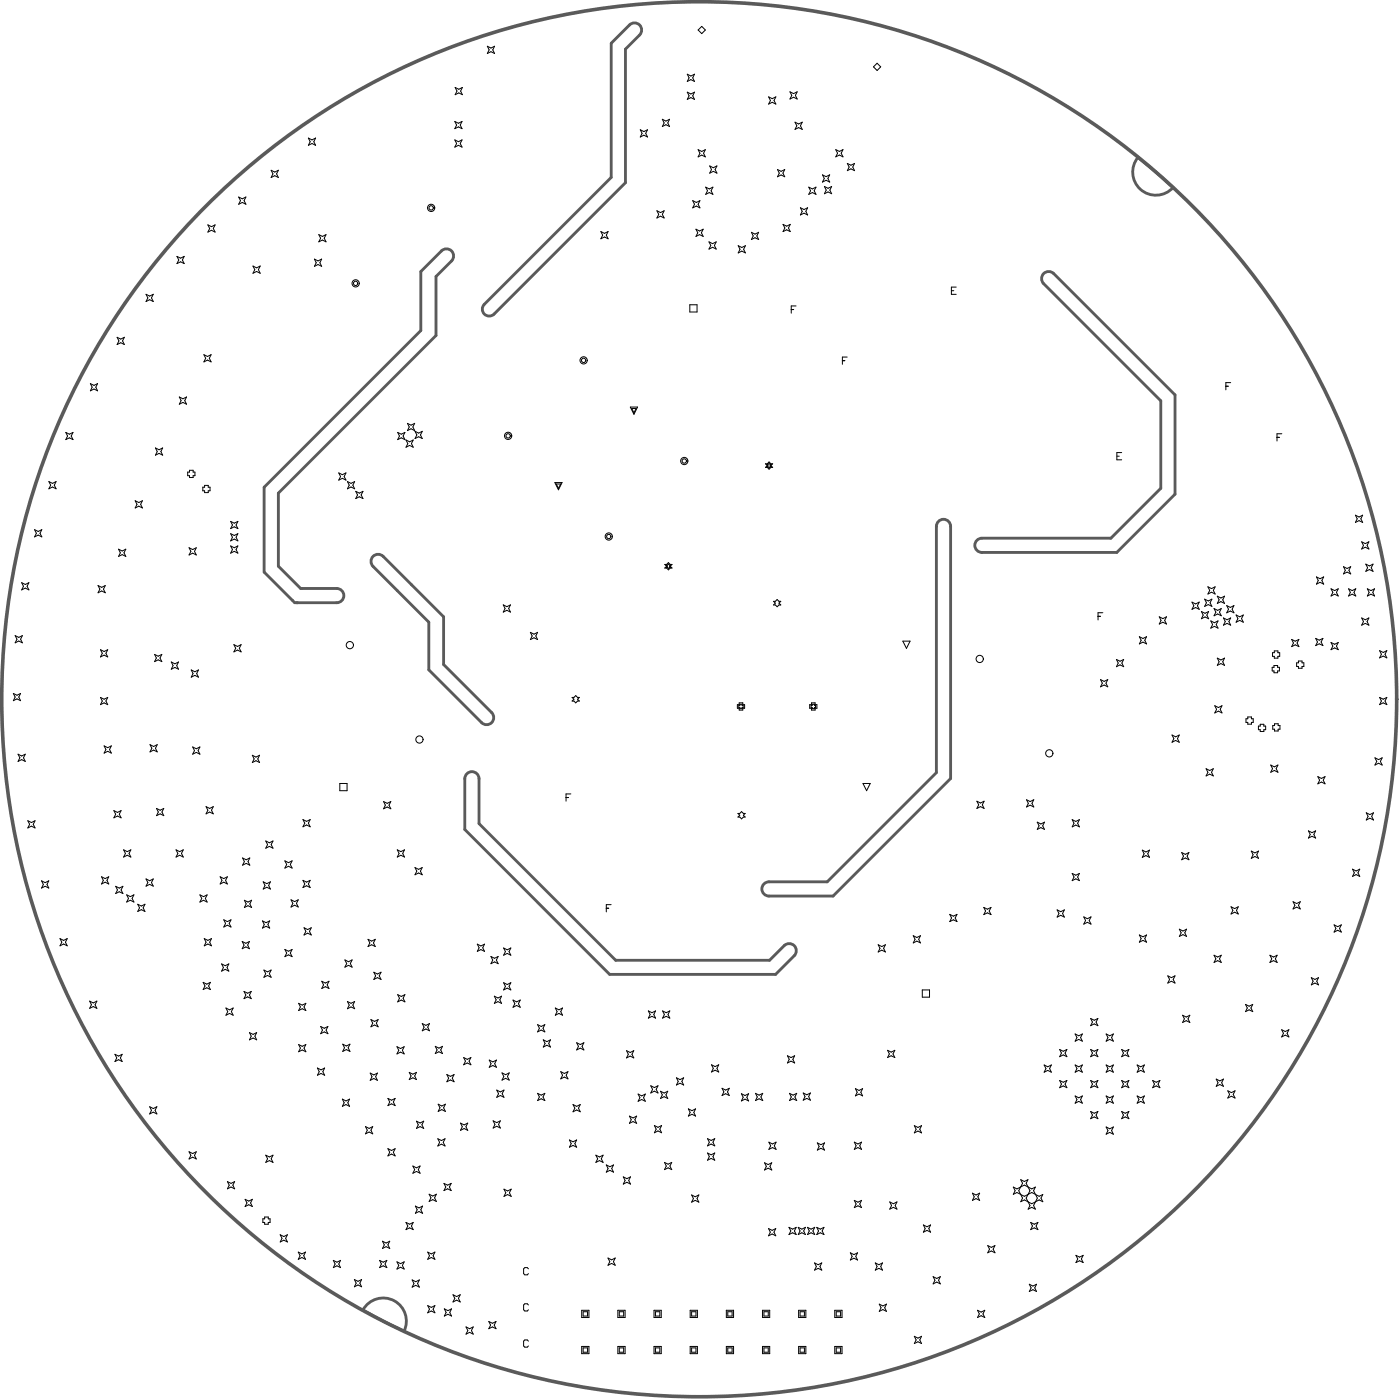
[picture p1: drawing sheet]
<svg xmlns="http://www.w3.org/2000/svg" width="164mm" height="164mm" viewBox="0 0 164 164" stroke-linecap="round" stroke-linejoin="round" font-family="sans-serif">
<path d="M71.5 5.1l2.1-2.2a.83 .83 0 0 1 1.2 0 .83 .83 0 0 1 0 1.2l-1.7 1.6v15.7l-15.3 15.3a.81 .81 0 0 1-1.2 0 .81 .81 0 0 1 0-1.1l14.9-14.9zM133.1 18.4l4.1 3.5a2.7 2.7 0 0 1-3.8 .3 2.7 2.7 0 0 1-.3-3.8zM49.2 31.8l2.4-2.5a.83 .83 0 0 1 1.2 0 .83 .83 0 0 1 0 1.2l-1.8 1.8v6.9l-18.5 18.5v8.5l2.7 2.6h4.2a.83 .83 0 0 1 .8 .8 .83 .83 0 0 1-.8 .9h-4.9l-3.6-3.6v-9.9l18.3-18.4zM122 32a.83 .83 0 0 1 1.2 0l14.2 14.2v11.6l-6.8 6.8h-15.8a.83 .83 0 0 1-.8-.8 .83 .83 0 0 1 .8-.9h15.1l5.8-5.8v-10.2l-13.7-13.7a.83 .83 0 0 1 0-1.2zM43.6 65.1a.83 .83 0 0 1 1.2 0l7.1 7v5.6l5.6 5.6a.83 .83 0 0 1 0 1.2 .83 .83 0 0 1-1.2 0l-6.2-6.2v-5.6l-6.5-6.5a.83 .83 0 0 1 0-1.1zM109.7 61a.83 .83 0 0 1 .9-.2 .83 .83 0 0 1 .5 .7v29.5l-13.7 13.8h-7.5a.83 .83 0 0 1-.8-.9 .83 .83 0 0 1 .8-.8h6.8l12.8-12.8v-28.8v-.3zM54.6 90.5a.83 .83 0 0 1 .9-.2 .83 .83 0 0 1 .5 .8v5.2l16 16h18l1.7-1.7a.83 .83 0 0 1 1.2 0 .83 .83 0 0 1 0 1.1l-2.2 2.2h-19.4l-17-16.9v-5.9l.1-.4zM42.8 152.7a2.7 2.7 0 0 1 3.5-.5 2.7 2.7 0 0 1 .9 3.4l-2.4-1.1-2.4-1.3z" fill="none" stroke="#5a5a5a" stroke-width=".33"/>
<circle cx="81.7" cy="81.8" r="81.6" fill="none" stroke="#5a5a5a" stroke-width=".42"/>
<g fill="none" stroke="#000" stroke-width=".12">
<path d="M31.7 19.9l.4 .2 .4-.2-.2 .4 .2 .5-.4-.3-.4 .3 .2-.5zM36.1 16.1l.4 .3 .4-.3-.2 .5 .2 .4-.4-.2-.4 .2 .2-.4zM53.2 16.4l.4 .2 .4-.2-.2 .4 .2 .4-.4-.2-.4 .2 .2-.4zM53.2 14.2l.4 .2 .4-.2-.2 .4 .2 .4-.4-.2-.4 .2 .2-.4zM53.2 10.2l.4 .2 .5-.2-.2 .4 .2 .5-.5-.2-.4 .2 .2-.5zM57 5.4l.4 .2 .4-.2-.2 .4 .2 .5-.4-.3-.4 .3 .2-.5zM74.9 15.2l.4 .2 .4-.2-.2 .4 .2 .4-.4-.2-.4 .2 .2-.4zM77.4 13.9l.5 .3 .4-.3-.2 .5 .2 .4-.4-.2-.5 .2 .3-.4zM80.4 8.7l.4 .2 .4-.2-.2 .4 .2 .4-.4-.2-.4 .2 .2-.4zM80.4 10.8l.4 .2 .4-.2-.2 .4 .2 .4-.4-.2-.4 .2 .2-.4zM81.6 17.5l.4 .2 .5-.2-.2 .4 .2 .4-.5-.2-.4 .2 .2-.4zM82 3.1l.5 .4-.5 .4-.4-.4z"/>
<path d="M83 19.4l.4 .2 .4-.2-.2 .4 .2 .4-.4-.2-.4 .2 .2-.4zM89.9 11.3l.4 .2 .4-.2-.2 .4 .2 .5-.4-.2-.4 .2 .2-.5zM90.9 19.8l.4 .2 .5-.2-.3 .4 .3 .5-.5-.2-.4 .2 .2-.5zM92.4 10.7l.4 .2 .4-.2-.2 .5 .2 .4-.4-.2-.4 .2 .2-.4zM93 14.3l.4 .2 .4-.2-.2 .4 .2 .4-.4-.2-.4 .2 .2-.4zM97.7 17.5l.4 .2 .5-.2-.2 .4 .2 .4-.5-.2-.4 .2 .2-.4zM99.1 19.1l.4 .2 .4-.2-.2 .4 .2 .5-.4-.3-.4 .3 .2-.5zM102.6 7.4l.4 .4-.4 .4-.5-.4zM13.7 39.4l.4 .2 .4-.2-.2 .5 .2 .4-.4-.2-.4 .2 .2-.4zM17.1 34.4l.4 .2 .4-.2-.2 .4 .2 .5-.4-.3-.4 .3 .2-.5zM20.7 30l.4 .2 .4-.2-.2 .4 .2 .4-.4-.2-.4 .2 .2-.4zM24.3 26.3l.4 .2 .4-.2-.2 .4 .2 .4-.4-.2-.4 .2 .2-.4z"/>
<path d="M27.9 23l.4 .2 .5-.2-.3 .5 .3 .4-.5-.2-.4 .2 .2-.4zM29.6 31.1l.4 .2 .4-.2-.2 .4 .2 .5-.4-.3-.4 .3 .2-.5zM36.8 30.3l.4 .2 .4-.2-.2 .4 .2 .4-.4-.2-.4 .2 .2-.4zM37.3 27.4l.4 .2 .4-.2-.2 .5 .2 .4-.4-.2-.4 .2 .2-.4zM70.3 27.1l.4 .2 .4-.2-.2 .4 .2 .4-.4-.2-.4 .2 .2-.4zM76.8 24.6l.4 .3 .5-.3-.3 .5 .3 .4-.5-.2-.4 .2 .2-.4zM80.7 35.6h.8v.9h-.8zM81 23.5l.4 .2 .4-.2-.2 .4 .2 .4-.4-.2-.4 .2 .2-.4zM81.4 26.8l.4 .2 .4-.2-.2 .4 .2 .4-.4-.2-.4 .2 .2-.4zM82.5 21.9l.4 .2 .5-.2-.3 .4 .3 .4-.5-.2-.4 .2 .2-.4zM82.9 28.3l.4 .2 .4-.2-.2 .4 .2 .4-.4-.2-.4 .2 .2-.4zM86.3 28.7l.4 .2 .5-.2-.3 .4 .3 .5-.5-.2-.4 .2 .2-.5z"/>
<path d="M87.9 27.2l.4 .2 .4-.2-.2 .4 .2 .4-.4-.2-.4 .2 .2-.4zM91.6 26.2l.4 .2 .4-.2-.2 .5 .2 .4-.4-.2-.4 .2 .2-.4zM92.5 36.2h.3M93.1 35.8h-.6v.8M93.6 24.3l.4 .2 .4-.2-.2 .4 .2 .4-.4-.2-.4 .2 .2-.4zM94.6 21.9l.4 .2 .4-.2-.2 .4 .2 .4-.4-.2-.4 .2 .2-.4zM96.2 20.4l.4 .3 .4-.3-.2 .5 .2 .4-.4-.2-.4 .2 .2-.4zM96.4 21.8l.4 .2 .4-.2-.2 .4 .2 .5-.4-.3-.4 .3 .2-.5zM111.2 34h.3M111.8 33.6h-.6v.8h.6M5.7 56.3l.4 .2 .5-.2-.3 .4 .3 .5-.5-.3-.4 .3 .2-.5zM7.7 50.6l.4 .2 .4-.2-.2 .4 .2 .4-.4-.2-.4 .2 .2-.4z"/>
<path d="M10.6 44.8l.4 .3 .4-.3-.2 .5 .2 .4-.4-.2-.4 .2 .2-.4zM15.8 58.5l.4 .3 .5-.3-.3 .5 .3 .4-.5-.2-.4 .2 .2-.4zM18.2 52.4l.4 .2 .4-.2-.2 .4 .2 .4-.4-.2-.4 .2 .2-.4zM21 46.4l.4 .2 .4-.2-.2 .4 .2 .5-.4-.2-.4 .2 .2-.5zM21.9 55.2h.3v-.2h.4v.2h.2v.4h-.2v.2h-.4v-.2h-.3zM23.7 57h.2v-.2h.4v.2h.3v.4h-.3v.2h-.4v-.2h-.2zM23.8 41.5l.5 .2 .4-.2-.2 .4 .2 .4-.4-.2-.5 .2 .3-.4zM39.6 55.3l.4 .2 .5-.2-.3 .4 .3 .4-.5-.2-.4 .2 .2-.4zM40.6 56.3l.4 .2 .5-.2-.2 .4 .2 .5-.5-.3-.4 .3 .2-.5zM41.6 57.4l.4 .3 .4-.3-.2 .5 .2 .4-.4-.2-.4 .2 .2-.4zM46.5 50.6l.4 .2 .4-.2-.2 .4 .2 .4-.4-.2-.4 .2 .2-.4zM47.5 51.4l.4 .3 .4-.3-.2 .5 .2 .4-.4-.2-.4 .2 .2-.4z"/>
<path d="M47.6 49.5l.5 .2 .4-.2-.2 .4 .2 .4-.4-.2-.5 .2 .2-.4zM48.5 50.4l.4 .2 .5-.2-.2 .5 .2 .4-.5-.2-.4 .2 .2-.4zM64.9 56.4h.8l-.4 .9zM65 56.6h.5l-.2 .5zM73.7 47.6h.8l-.4 .8zM73.9 47.8h.5l-.3 .5zM89.5 54.2h.2l.2-.2 .2 .2h.2l-.2 .2 .2 .2h-.2l-.2 .3-.2-.3h-.2l.2-.2zM89.7 54.3l.2-.1 .3 .1-.2 .1 .2 .2-.3 .1-.2-.1 .1-.2zM98.5 42.2h.3M99.1 41.7h-.6v.9M130.6 53.3h.3M131.1 52.9h-.5v.9h.5"/>
<path d="M143.3 45.2h.3M143.9 44.7h-.6v.9M149.3 51.1h.3M149.9 50.7h-.6v.9M1.8 74.3l.4 .2 .4-.2-.2 .4 .2 .5-.4-.3-.4 .3 .2-.5zM2.5 68.1l.5 .2 .4-.2-.2 .4 .2 .5-.4-.2-.5 .2 .2-.5zM4 61.9l.5 .2 .4-.2-.2 .5 .2 .4-.4-.2-.5 .2 .3-.4zM11.5 68.5l.4 .2 .4-.2-.2 .4 .2 .4-.4-.2-.4 .2 .2-.4zM11.7 76l.5 .2 .4-.2-.2 .4 .2 .4-.4-.2-.5 .2 .3-.4zM13.9 64.2l.4 .2 .4-.2-.2 .4 .2 .5-.4-.3-.4 .3 .2-.5zM18.1 76.5l.4 .2 .4-.2-.2 .4 .2 .5-.4-.3-.4 .3 .2-.5zM20 77.4l.4 .2 .5-.2-.2 .4 .2 .4-.5-.2-.4 .2 .2-.4z"/>
<path d="M22.1 64l.4 .3 .5-.3-.3 .5 .3 .4-.5-.2-.4 .2 .2-.4zM22.4 78.3l.4 .2 .4-.2-.2 .5 .2 .4-.4-.2-.4 .2 .2-.4zM27 63.8l.4 .2 .4-.2-.2 .5 .2 .4-.4-.2-.4 .2 .2-.4zM27 62.4l.4 .2 .4-.2-.2 .4 .2 .4-.4-.2-.4 .2 .2-.4zM27 61l.4 .2 .4-.2-.2 .4 .2 .4-.4-.2-.4 .2 .2-.4zM27.3 75.4l.5 .2 .4-.2-.2 .4 .2 .4-.4-.2-.5 .2 .3-.4zM58.8 70.7l.5 .2 .4-.2-.2 .4 .2 .5-.4-.2-.5 .2 .3-.5zM62 73.9l.4 .2 .5-.2-.3 .5 .3 .4-.5-.2-.4 .2 .2-.4zM77.7 66h.2l.3-.2 .2 .2h.2l-.2 .2 .2 .2h-.2l-.2 .2-.3-.2h-.2l.2-.2zM77.9 66.1l.3-.1 .2 .1-.1 .1 .1 .1-.2 .2-.3-.2 .1-.1zM90.4 70.3h.3l.2-.2 .2 .2h.2l-.2 .2 .2 .2h-.2l-.2 .2-.2-.2h-.3l.3-.2zM105.6 75h.8l-.4 .8z"/>
<path d="M128.4 72.1h.3M128.7 79.5l.4 .2 .4-.2-.2 .4 .2 .4-.4-.2-.4 .2 .2-.4zM128.9 71.6h-.5v.9M130.5 77.1l.5 .2 .4-.2-.2 .4 .2 .5-.4-.3-.5 .3 .2-.5zM133.2 74.4l.4 .3 .5-.3-.3 .5 .3 .4-.5-.2-.4 .2 .2-.4zM135.5 72.1l.5 .2 .4-.2-.2 .4 .2 .5-.4-.2-.5 .2 .3-.5zM139.4 70.4l.4 .2 .4-.2-.2 .4 .2 .4-.4-.2-.4 .2 .2-.4zM140.5 71.5l.4 .2 .4-.2-.2 .4 .2 .4-.4-.2-.4 .2 .2-.4zM140.8 70.1l.5 .2 .4-.2-.2 .4 .2 .4-.4-.2-.5 .2 .3-.4zM141.2 68.6l.5 .2 .4-.2-.2 .4 .2 .5-.4-.3-.5 .3 .2-.5zM141.6 72.6l.4 .2 .4-.2-.2 .4 .2 .4-.4-.2-.4 .2 .2-.4zM141.9 71.2l.5 .2 .4-.2-.2 .4 .2 .4-.4-.2-.5 .2 .3-.4z"/>
<path d="M142.3 77l.5 .2 .4-.2-.2 .4 .2 .4-.4-.2-.5 .2 .2-.4zM142.3 69.7l.5 .2 .4-.2-.2 .4 .2 .5-.4-.3-.5 .3 .2-.5zM143 72.3l.5 .2 .4-.2-.2 .4 .2 .4-.4-.2-.5 .2 .3-.4zM143.4 70.8l.5 .2 .4-.2-.2 .4 .2 .5-.4-.3-.5 .3 .2-.5zM144.5 71.9l.4 .2 .5-.2-.2 .4 .2 .5-.5-.3-.4 .3 .2-.5zM149 77.8h.4v.2h.2v.4h-.2v.3h-.4v-.3h-.3v-.4h.3zM149 76.1h.4v.2h.2v.4h-.2v.3h-.4v-.3h-.2v-.4h.2zM151 74.8l.4 .2 .5-.2-.2 .4 .2 .4-.5-.2-.4 .2 .2-.4zM151.6 77.5h.2v-.2h.4v.2h.2v.4h-.2v.2h-.4v-.2h-.2zM153.8 74.6l.5 .3 .4-.3-.2 .5 .2 .4-.4-.2-.5 .2 .2-.4zM153.9 67.5l.4 .2 .5-.2-.2 .4 .2 .4-.5-.2-.4 .2 .2-.4zM155.6 75.1l.4 .2 .5-.2-.2 .4 .2 .5-.5-.2-.4 .2 .2-.5z"/>
<path d="M155.6 68.8l.4 .3 .5-.3-.2 .5 .2 .4-.5-.2-.4 .2 .2-.4zM157.1 66.3l.4 .2 .4-.2-.2 .4 .2 .4-.4-.2-.4 .2 .2-.4zM157.7 68.8l.4 .3 .4-.3-.2 .5 .2 .4-.4-.2-.4 .2 .2-.4zM158.5 60.2l.4 .2 .4-.2-.2 .5 .2 .4-.4-.2-.4 .2 .2-.4zM159.2 72.3l.4 .2 .5-.2-.3 .4 .3 .4-.5-.2-.4 .2 .2-.4zM159.2 63.3l.4 .3 .5-.3-.3 .5 .3 .4-.5-.2-.4 .2 .2-.4zM159.7 66l.4 .2 .4-.2-.2 .4 .2 .4-.4-.2-.4 .2 .2-.4zM159.9 68.8l.4 .3 .4-.3-.2 .5 .2 .4-.4-.2-.4 .2 .2-.4zM161.3 76.1l.4 .2 .4-.2-.2 .4 .2 .4-.4-.2-.4 .2 .2-.4zM1.6 81.1l.4 .2 .4-.2-.2 .4 .2 .4-.4-.2-.4 .2 .2-.4zM2.1 88.2l.4 .2 .5-.2-.3 .4 .3 .4-.5-.2-.4 .2 .2-.4zM3.3 96l.4 .2 .4-.2-.2 .4 .2 .4-.4-.2-.4 .2 .2-.4z"/>
<path d="M11.7 81.5l.5 .3 .4-.3-.2 .5 .2 .4-.4-.2-.5 .2 .3-.4zM12.2 87.2l.4 .2 .4-.2-.2 .4 .2 .5-.4-.3-.4 .3 .2-.5zM13.3 94.8l.4 .2 .5-.2-.3 .4 .3 .4-.5-.2-.4 .2 .2-.4zM14.5 99.4l.4 .2 .4-.2-.2 .4 .2 .4-.4-.2-.4 .2 .2-.4zM17.5 87.1l.5 .2 .4-.2-.2 .4 .2 .4-.4-.2-.5 .2 .3-.4zM18.3 94.5l.4 .2 .4-.2-.2 .4 .2 .5-.4-.2-.4 .2 .2-.5zM20.6 99.4l.4 .2 .4-.2-.2 .4 .2 .4-.4-.2-.4 .2 .2-.4zM22.5 87.3l.5 .2 .4-.2-.2 .5 .2 .4-.4-.2-.5 .2 .2-.4zM24.1 94.3l.4 .2 .4-.2-.2 .4 .2 .5-.4-.3-.4 .3 .2-.5zM29.5 88.3l.4 .2 .4-.2-.2 .4 .2 .5-.4-.3-.4 .3 .2-.5zM31.1 98.3l.4 .2 .4-.2-.2 .4 .2 .5-.4-.2-.4 .2 .2-.5zM35.4 95.8l.4 .2 .5-.2-.2 .4 .2 .5-.5-.2-.4 .2 .2-.5z"/>
<path d="M39.7 91.6h.9v.9h-.9zM44.8 93.7l.5 .2 .4-.2-.2 .4 .2 .5-.4-.2-.5 .2 .3-.5zM46.4 99.4l.5 .2 .4-.2-.2 .4 .2 .4-.4-.2-.5 .2 .3-.4zM66.2 93.2h.3M66.7 92.8h-.5v.9M66.9 81.5h.2l.2-.2 .2 .2h.2l-.2 .3 .2 .2h-.2l-.2 .2-.2-.2h-.2l.2-.2zM86.3 95.1h.2l.2-.2 .2 .2h.2l-.2 .2 .2 .2h-.2l-.2 .2-.2-.2h-.2l.2-.2zM86.4 82.2h.4v.2h.3v.4h-.3v.2h-.4v-.2h-.2v-.4h.2zM86.5 82.3h.3v.2h.1v.2h-.1v.2h-.3v-.2h-.1v-.2h.1zM94.8 82.5h.2v-.2h.2v.2h.1v.2h-.1v.2h-.2v-.2h-.2zM94.9 82.2h.4v.2h.2v.4h-.2v.2h-.4v-.2h-.2v-.4h.2zM100.9 91.6h.8l-.4 .9z"/>
<path d="M114.2 93.7l.4 .2 .5-.2-.2 .4 .2 .4-.5-.2-.4 .2 .2-.4zM120 93.5l.4 .2 .5-.2-.2 .4 .2 .5-.5-.3-.4 .3 .2-.5zM121.3 96.1l.4 .2 .4-.2-.2 .5 .2 .4-.4-.2-.4 .2 .2-.4zM125.4 95.8l.4 .2 .4-.2-.2 .5 .2 .4-.4-.2-.4 .2 .2-.4zM133.6 99.4l.4 .2 .4-.2-.2 .4 .2 .4-.4-.2-.4 .2 .2-.4zM137 85.9l.5 .3 .4-.3-.2 .5 .2 .4-.4-.2-.5 .2 .2-.4zM138.2 99.7l.4 .2 .4-.2-.2 .4 .2 .4-.4-.2-.4 .2 .2-.4zM141 89.9l.4 .2 .5-.2-.2 .4 .2 .4-.5-.2-.4 .2 .2-.4zM142 82.5l.5 .2 .4-.2-.2 .4 .2 .5-.4-.3-.5 .3 .2-.5zM145.9 83.8h.4v.2h.2v.5h-.2v.2h-.4v-.2h-.2v-.5h.2zM146.3 99.5l.4 .2 .4-.2-.2 .4 .2 .5-.4-.3-.4 .3 .2-.5zM147.3 84.7h.5v.2h.2v.4h-.2v.2h-.5v-.2h-.2v-.4h.2z"/>
<path d="M148.6 89.4l.4 .3 .4-.3-.2 .5 .2 .4-.4-.2-.4 .2 .2-.4zM148.8 84.8h.2v-.2h.4v.2h.3v.5h-.3v.2h-.4v-.2h-.2zM153 97.1l.4 .3 .4-.3-.2 .5 .2 .4-.4-.2-.4 .2 .2-.4zM154.1 90.8l.4 .2 .4-.2-.2 .4 .2 .4-.4-.2-.4 .2 .2-.4zM159.7 95l.5 .2 .4-.2-.2 .5 .2 .4-.4-.2-.5 .2 .3-.4zM160.8 88.6l.4 .2 .4-.2-.2 .4 .2 .4-.4-.2-.4 .2 .2-.4zM161.3 81.5l.4 .3 .4-.3-.2 .5 .2 .4-.4-.2-.4 .2 .2-.4zM4.9 103l.4 .2 .4-.2-.2 .4 .2 .4-.4-.2-.4 .2 .2-.4zM7 109.7l.4 .3 .5-.3-.3 .5 .3 .4-.5-.2-.4 .2 .2-.4zM10.5 117.1l.4 .2 .4-.2-.2 .4 .2 .4-.4-.2-.4 .2 .2-.4zM11.9 102.5l.4 .2 .4-.2-.2 .4 .2 .5-.4-.3-.4 .3 .2-.5zM13.5 103.6l.4 .2 .5-.2-.2 .5 .2 .4-.5-.2-.4 .2 .2-.4z"/>
<path d="M14.8 104.6l.4 .2 .5-.2-.3 .4 .3 .5-.5-.2-.4 .2 .2-.5zM16.1 105.7l.4 .2 .4-.2-.2 .4 .2 .5-.4-.2-.4 .2 .2-.5zM17.1 102.8l.4 .2 .4-.2-.2 .4 .2 .4-.4-.2-.4 .2 .2-.4zM23.4 104.6l.4 .2 .4-.2-.2 .4 .2 .5-.4-.2-.4 .2 .2-.5zM23.8 114.9l.4 .2 .4-.2-.2 .4 .2 .4-.4-.2-.4 .2 .2-.4zM23.9 109.7l.4 .3 .4-.3-.2 .5 .2 .4-.4-.2-.4 .2 .2-.4zM25.7 102.5l.5 .2 .4-.2-.2 .4 .2 .5-.4-.3-.5 .3 .3-.5zM25.9 112.7l.4 .2 .5-.2-.3 .4 .3 .4-.5-.2-.4 .2 .2-.4zM26.2 107.5l.4 .3 .4-.3-.2 .5 .2 .4-.4-.2-.4 .2 .2-.4zM26.4 117.9l.4 .2 .5-.2-.2 .4 .2 .4-.5-.2-.4 .2 .2-.4zM28.3 110.1l.4 .2 .5-.2-.2 .4 .2 .4-.5-.2-.4 .2 .2-.4zM28.4 100.3l.4 .2 .4-.2-.2 .4 .2 .5-.4-.3-.4 .3 .2-.5z"/>
<path d="M28.5 115.9l.5 .2 .4-.2-.2 .4 .2 .5-.4-.2-.5 .2 .2-.5zM28.6 105.3l.4 .2 .4-.2-.2 .4 .2 .4-.4-.2-.4 .2 .2-.4zM30.7 107.7l.4 .2 .4-.2-.2 .4 .2 .4-.4-.2-.4 .2 .2-.4zM30.8 103.1l.4 .2 .4-.2-.2 .4 .2 .4-.4-.2-.4 .2 .2-.4zM30.9 113.4l.4 .2 .4-.2-.2 .4 .2 .5-.4-.2-.4 .2 .2-.5zM33.3 111l.4 .2 .5-.2-.3 .4 .3 .5-.5-.3-.4 .3 .2-.5zM33.3 100.7l.4 .2 .5-.2-.3 .4 .3 .4-.5-.2-.4 .2 .2-.4zM34 105.2l.4 .2 .5-.2-.2 .4 .2 .5-.5-.3-.4 .3 .2-.5zM34.9 117.3l.4 .2 .5-.2-.3 .4 .3 .5-.5-.3-.4 .3 .2-.5zM35.4 102.9l.4 .2 .5-.2-.2 .5 .2 .4-.5-.2-.4 .2 .2-.4zM35.5 108.5l.5 .2 .4-.2-.2 .4 .2 .4-.4-.2-.5 .2 .3-.4zM37.6 114.7l.4 .2 .5-.2-.2 .5 .2 .4-.5-.2-.4 .2 .2-.4z"/>
<path d="M40.3 112.2l.4 .2 .5-.2-.2 .5 .2 .4-.5-.2-.4 .2 .2-.4zM40.6 117.1l.4 .2 .5-.2-.2 .4 .2 .4-.5-.2-.4 .2 .2-.4zM43 109.8l.5 .2 .4-.2-.2 .4 .2 .5-.4-.2-.5 .2 .2-.5zM43.4 119.2l.4 .2 .4-.2-.2 .4 .2 .5-.4-.3-.4 .3 .2-.5zM43.7 113.7l.4 .2 .5-.2-.3 .4 .3 .4-.5-.2-.4 .2 .2-.4zM46.5 116.3l.4 .2 .4-.2-.2 .4 .2 .4-.4-.2-.4 .2 .2-.4zM48.5 101.4l.4 .2 .5-.2-.2 .5 .2 .4-.5-.2-.4 .2 .2-.4zM49.4 119.7l.4 .2 .4-.2-.2 .4 .2 .4-.4-.2-.4 .2 .2-.4zM55.8 110.4l.4 .2 .5-.2-.3 .4 .3 .4-.5-.2-.4 .2 .2-.4zM57.4 111.8l.4 .2 .4-.2-.2 .5 .2 .4-.4-.2-.4 .2 .2-.4zM57.8 116.5l.4 .2 .4-.2-.2 .4 .2 .4-.4-.2-.4 .2 .2-.4zM58.9 110.8l.4 .3 .4-.3-.2 .5 .2 .4-.4-.2-.4 .2 .2-.4z"/>
<path d="M58.9 114.9l.4 .2 .4-.2-.2 .4 .2 .4-.4-.2-.4 .2 .2-.4zM60 116.9l.4 .2 .4-.2-.2 .5 .2 .4-.4-.2-.4 .2 .2-.4zM62.9 119.8l.4 .2 .4-.2-.2 .4 .2 .4-.4-.2-.4 .2 .2-.4zM64.9 117.9l.5 .2 .4-.2-.2 .4 .2 .4-.4-.2-.5 .2 .2-.4zM70.9 106.2h.3M71.5 105.8h-.6v.8M75.8 118.2l.4 .2 .5-.2-.3 .4 .3 .4-.5-.2-.4 .2 .2-.4zM77.5 118.2l.4 .2 .4-.2-.2 .4 .2 .4-.4-.2-.4 .2 .2-.4zM102.7 110.5l.4 .2 .4-.2-.2 .4 .2 .4-.4-.2-.4 .2 .2-.4zM106.8 109.4l.4 .2 .4-.2-.2 .4 .2 .4-.4-.2-.4 .2 .2-.4zM107.8 115.7h.9v.9h-.9zM111 106.9l.5 .2 .4-.2-.2 .4 .2 .5-.4-.3-.5 .3 .3-.5z"/>
<path d="M115 106.1l.4 .2 .5-.2-.2 .4 .2 .4-.5-.2-.4 .2 .2-.4zM123.6 106.4l.4 .2 .4-.2-.2 .4 .2 .4-.4-.2-.4 .2 .2-.4zM125.4 102.1l.4 .2 .4-.2-.2 .4 .2 .5-.4-.2-.4 .2 .2-.5zM126.7 107.2l.4 .2 .5-.2-.3 .4 .3 .5-.5-.3-.4 .3 .2-.5zM127.5 119.1l.4 .2 .5-.2-.2 .4 .2 .4-.5-.2-.4 .2 .2-.4zM133.2 109.3l.4 .2 .5-.2-.3 .4 .3 .5-.5-.2-.4 .2 .2-.5zM136.5 114.1l.5 .2 .4-.2-.2 .4 .2 .4-.4-.2-.5 .2 .2-.4zM137.9 108.6l.4 .3 .4-.3-.2 .5 .2 .4-.4-.2-.4 .2 .2-.4zM138.3 118.7l.4 .2 .4-.2-.2 .4 .2 .4-.4-.2-.4 .2 .2-.4zM141.9 111.7l.5 .2 .4-.2-.2 .4 .2 .4-.4-.2-.5 .2 .3-.4zM143.9 106l.5 .2 .4-.2-.2 .4 .2 .5-.4-.2-.5 .2 .2-.5zM145.6 117.4l.4 .2 .5-.2-.2 .5 .2 .4-.5-.2-.4 .2 .2-.4z"/>
<path d="M148.5 111.7l.4 .2 .4-.2-.2 .4 .2 .4-.4-.2-.4 .2 .2-.4zM151.2 105.4l.4 .2 .4-.2-.2 .5 .2 .4-.4-.2-.4 .2 .2-.4zM153.3 114.3l.4 .2 .5-.2-.2 .4 .2 .5-.5-.3-.4 .3 .2-.5zM156 108.1l.4 .2 .4-.2-.2 .5 .2 .4-.4-.2-.4 .2 .2-.4zM158.1 101.6l.5 .2 .4-.2-.2 .4 .2 .5-.4-.2-.5 .2 .2-.5zM13.4 123.3l.5 .2 .4-.2-.2 .4 .2 .4-.4-.2-.5 .2 .3-.4zM17.5 129.4l.4 .2 .4-.2-.2 .4 .2 .4-.4-.2-.4 .2 .2-.4zM22.1 134.7l.4 .2 .5-.2-.3 .4 .3 .4-.5-.2-.4 .2 .2-.4zM26.6 138.2l.4 .2 .4-.2-.2 .4 .2 .4-.4-.2-.4 .2 .2-.4zM29.2 120.7l.4 .2 .4-.2-.2 .5 .2 .4-.4-.2-.4 .2 .2-.4zM31.1 135.1l.4 .2 .4-.2-.2 .4 .2 .4-.4-.2-.4 .2 .2-.4zM34.9 122.1l.4 .2 .5-.2-.3 .5 .3 .4-.5-.2-.4 .2 .2-.4z"/>
<path d="M37.1 124.9l.4 .2 .5-.2-.3 .4 .3 .4-.5-.2-.4 .2 .2-.4zM37.5 120l.4 .2 .4-.2-.2 .4 .2 .5-.4-.2-.4 .2 .2-.5zM40 128.5l.5 .2 .4-.2-.2 .4 .2 .5-.4-.3-.5 .3 .2-.5zM40.1 122.1l.4 .2 .4-.2-.2 .4 .2 .4-.4-.2-.4 .2 .2-.4zM42.7 131.7l.5 .2 .4-.2-.2 .4 .2 .5-.4-.2-.5 .2 .2-.5zM43.3 125.5l.4 .2 .4-.2-.2 .4 .2 .4-.4-.2-.4 .2 .2-.4zM45.4 134.3l.4 .2 .4-.2-.2 .4 .2 .4-.4-.2-.4 .2 .2-.4zM45.4 128.4l.4 .2 .4-.2-.2 .4 .2 .5-.4-.2-.4 .2 .2-.5zM46.4 122.4l.4 .2 .5-.2-.3 .4 .3 .4-.5-.2-.4 .2 .2-.4zM47.8 125.4l.5 .2 .4-.2-.2 .4 .2 .4-.4-.2-.5 .2 .3-.4zM48.3 136.3l.4 .2 .4-.2-.2 .5 .2 .4-.4-.2-.4 .2 .2-.4zM48.7 131.1l.4 .2 .4-.2-.2 .4 .2 .4-.4-.2-.4 .2 .2-.4z"/>
<path d="M50.2 139.6l.4 .2 .4-.2-.2 .5 .2 .4-.4-.2-.4 .2 .2-.4zM50.9 122.3l.4 .3 .4-.3-.2 .5 .2 .4-.4-.2-.4 .2 .2-.4zM51.2 133.1l.4 .3 .4-.3-.2 .5 .2 .4-.4-.2-.4 .2 .2-.4zM51.2 129.1l.5 .2 .4-.2-.2 .4 .2 .4-.4-.2-.5 .2 .2-.4zM51.9 138.4l.4 .2 .5-.2-.3 .4 .3 .4-.5-.2-.4 .2 .2-.4zM52.2 125.6l.5 .2 .4-.2-.2 .5 .2 .4-.4-.2-.5 .2 .3-.4zM53.8 131.3l.5 .2 .4-.2-.2 .4 .2 .5-.4-.3-.5 .3 .3-.5zM54.2 123.6l.4 .3 .5-.3-.3 .5 .3 .4-.5-.2-.4 .2 .2-.4zM57.2 123.9l.4 .3 .4-.3-.2 .5 .2 .4-.4-.2-.4 .2 .2-.4zM57.7 131l.4 .3 .4-.3-.2 .5 .2 .4-.4-.2-.4 .2 .2-.4zM58.1 127.5l.4 .2 .4-.2-.2 .4 .2 .4-.4-.2-.4 .2 .2-.4zM58.7 125.4l.4 .3 .4-.3-.2 .5 .2 .4-.4-.2-.4 .2 .2-.4z"/>
<path d="M58.9 139l.4 .2 .5-.2-.2 .5 .2 .4-.5-.2-.4 .2 .2-.4zM62.9 127.8l.4 .2 .4-.2-.2 .5 .2 .4-.4-.2-.4 .2 .2-.4zM63.5 121.6l.4 .2 .5-.2-.2 .4 .2 .4-.5-.2-.4 .2 .2-.4zM65.6 125.3l.4 .2 .4-.2-.2 .4 .2 .4-.4-.2-.4 .2 .2-.4zM66.6 133.3l.4 .2 .4-.2-.2 .4 .2 .4-.4-.2-.4 .2 .2-.4zM67 129.1l.4 .3 .4-.3-.2 .5 .2 .4-.4-.2-.4 .2 .2-.4zM67.4 121.9l.4 .2 .5-.2-.2 .4 .2 .5-.5-.2-.4 .2 .2-.5zM69.7 135.1l.4 .2 .4-.2-.2 .4 .2 .4-.4-.2-.4 .2 .2-.4zM70.9 136.2l.4 .2 .4-.2-.2 .4 .2 .5-.4-.3-.4 .3 .2-.5zM72.9 137.6l.4 .2 .4-.2-.2 .4 .2 .4-.4-.2-.4 .2 .2-.4zM73.3 122.8l.4 .3 .4-.3-.2 .5 .2 .4-.4-.2-.4 .2 .2-.4zM73.6 130.5l.4 .2 .4-.2-.2 .4 .2 .4-.4-.2-.4 .2 .2-.4z"/>
<path d="M74.6 127.9l.4 .2 .5-.2-.3 .4 .3 .5-.5-.2-.4 .2 .2-.5zM76.1 126.9l.4 .3 .4-.3-.2 .5 .2 .4-.4-.2-.4 .2 .2-.4zM76.5 131.6l.4 .2 .5-.2-.3 .4 .3 .4-.5-.2-.4 .2 .2-.4zM77.2 127.6l.5 .2 .4-.2-.2 .4 .2 .4-.4-.2-.5 .2 .2-.4zM77.7 135.9l.4 .2 .4-.2-.2 .4 .2 .5-.4-.3-.4 .3 .2-.5zM79.1 126l.4 .2 .4-.2-.2 .4 .2 .5-.4-.2-.4 .2 .2-.5zM80.5 129.6l.4 .3 .4-.3-.2 .5 .2 .4-.4-.2-.4 .2 .2-.4zM80.9 139.7l.4 .2 .4-.2-.2 .4 .2 .5-.4-.3-.4 .3 .2-.5zM82.7 134.8l.4 .2 .5-.2-.2 .4 .2 .5-.5-.3-.4 .3 .2-.5zM82.7 133.1l.4 .2 .5-.2-.2 .5 .2 .4-.5-.2-.4 .2 .2-.4zM83.2 124.5l.4 .2 .4-.2-.2 .4 .2 .4-.4-.2-.4 .2 .2-.4zM84.4 127.2l.4 .3 .5-.3-.2 .5 .2 .4-.5-.2-.4 .2 .2-.4z"/>
<path d="M86.7 127.9l.4 .2 .4-.2-.2 .4 .2 .4-.4-.2-.4 .2 .2-.4zM88.3 127.8l.5 .2 .4-.2-.2 .5 .2 .4-.4-.2-.5 .2 .2-.4zM89.4 136l.4 .2 .4-.2-.2 .4 .2 .4-.4-.2-.4 .2 .2-.4zM89.9 133.5l.4 .3 .4-.3-.2 .5 .2 .4-.4-.2-.4 .2 .2-.4zM92.1 123.4l.4 .2 .4-.2-.2 .5 .2 .4-.4-.2-.4 .2 .2-.4zM92.3 127.8l.4 .2 .5-.2-.3 .5 .3 .4-.5-.2-.4 .2 .2-.4zM93.9 127.8l.4 .2 .5-.2-.3 .4 .3 .4-.5-.2-.4 .2 .2-.4zM95.6 133.6l.4 .2 .4-.2-.2 .4 .2 .5-.4-.2-.4 .2 .2-.5zM99.9 133.5l.4 .3 .4-.3-.2 .5 .2 .4-.4-.2-.4 .2 .2-.4zM100 127.3l.4 .2 .5-.2-.3 .4 .3 .4-.5-.2-.4 .2 .2-.4zM103.8 122.8l.4 .2 .4-.2-.2 .4 .2 .4-.4-.2-.4 .2 .2-.4zM106.9 131.6l.4 .2 .4-.2-.2 .4 .2 .5-.4-.3-.4 .3 .2-.5z"/>
<path d="M113.7 139.5l.4 .2 .4-.2-.2 .4 .2 .5-.4-.3-.4 .3 .2-.5zM119.3 137.9l.3 .5-.3 .4 .5-.2 .8 .4 .5-.2-.3 .4 .5 .9-.5 .9 .3 .4-.5-.2-.4 .2 .2-.4-.4-.9 .4-.9-.4-.8 .2-.5-.4 .2zM120.2 139.7l-.4 .2-.9-.5-.4 .2 .2-.4-.2-.4 .4 .2 .4-.2-.2 .4 .5 .9-.3 .4 .5-.2 .4 .2M120.2 139.6l.4-.2 .9 .5 .4-.2-.2 .4 .2 .4-.4-.2-.9 .4-.4-.2M122.1 124.5l.4 .2 .4-.2-.2 .4 .2 .5-.4-.2-.4 .2 .2-.5zM123.9 126.3l.4 .2 .4-.2-.2 .5 .2 .4-.4-.2-.4 .2 .2-.4zM123.9 122.7l.4 .2 .4-.2-.2 .4 .2 .5-.4-.3-.4 .3 .2-.5zM125.7 128.1l.4 .3 .5-.3-.3 .5 .3 .4-.5-.2-.4 .2 .2-.4zM125.7 124.5l.4 .2 .5-.2-.3 .4 .3 .5-.5-.2-.4 .2 .2-.5zM125.7 120.9l.4 .2 .5-.2-.3 .4 .3 .4-.5-.2-.4 .2 .2-.4zM127.5 126.3l.4 .2 .5-.2-.2 .5 .2 .4-.5-.2-.4 .2 .2-.4zM127.5 130l.4 .2 .5-.2-.2 .4 .2 .4-.5-.2-.4 .2 .2-.4z"/>
<path d="M127.5 122.7l.4 .2 .5-.2-.2 .4 .2 .5-.5-.3-.4 .3 .2-.5zM129.3 131.8l.5 .2 .4-.2-.2 .4 .2 .4-.4-.2-.5 .2 .2-.4zM129.3 124.5l.5 .2 .4-.2-.2 .4 .2 .5-.4-.2-.5 .2 .2-.5zM129.3 128.1l.5 .3 .4-.3-.2 .5 .2 .4-.4-.2-.5 .2 .2-.4zM129.3 120.9l.5 .2 .4-.2-.2 .4 .2 .4-.4-.2-.5 .2 .2-.4zM131.1 130l.5 .2 .4-.2-.2 .4 .2 .4-.4-.2-.5 .2 .3-.4zM131.1 126.3l.5 .2 .4-.2-.2 .5 .2 .4-.4-.2-.5 .2 .3-.4zM131.1 122.7l.5 .2 .4-.2-.2 .4 .2 .5-.4-.3-.5 .3 .3-.5zM133 124.5l.4 .2 .4-.2-.2 .4 .2 .5-.4-.2-.4 .2 .2-.5zM133 128.1l.4 .3 .4-.3-.2 .5 .2 .4-.4-.2-.4 .2 .2-.4zM134.8 126.3l.4 .2 .4-.2-.2 .5 .2 .4-.4-.2-.4 .2 .2-.4zM142.2 126.2l.4 .2 .4-.2-.2 .4 .2 .4-.4-.2-.4 .2 .2-.4z"/>
<path d="M143.6 127.5l.4 .2 .4-.2-.2 .5 .2 .4-.4-.2-.4 .2 .2-.4zM149.9 120.4l.4 .2 .4-.2-.2 .4 .2 .4-.4-.2-.4 .2 .2-.4zM28.7 140.2l.4 .2 .4-.2-.2 .4 .2 .5-.4-.2-.4 .2 .2-.5zM30.9 142.3h.5v.2h.2v.4h-.2v.2h-.5v-.2h-.2v-.4h.2zM32.8 144.4l.4 .2 .4-.2-.2 .4 .2 .4-.4-.2-.4 .2 .2-.4zM34.9 146.4l.4 .2 .4-.2-.2 .4 .2 .4-.4-.2-.4 .2 .2-.4zM39 147.4l.4 .2 .4-.2-.2 .4 .2 .4-.4-.2-.4 .2 .2-.4zM41.4 149.6l.5 .2 .4-.2-.2 .4 .2 .5-.4-.3-.5 .3 .2-.5zM44.4 147.4l.4 .2 .4-.2-.2 .4 .2 .4-.4-.2-.4 .2 .2-.4zM44.7 145.1l.4 .2 .5-.2-.2 .4 .2 .5-.5-.2-.4 .2 .2-.5zM46.4 147.5l.4 .2 .5-.2-.3 .5 .3 .4-.5-.2-.4 .2 .2-.4zM47.5 142.9l.4 .2 .4-.2-.2 .4 .2 .5-.4-.2-.4 .2 .2-.5z"/>
<path d="M48.2 149.6l.4 .3 .4-.3-.2 .5 .2 .4-.4-.2-.4 .2 .2-.4zM48.6 141l.4 .2 .4-.2-.2 .4 .2 .5-.4-.2-.4 .2 .2-.5zM50 152.6l.4 .3 .5-.3-.3 .5 .3 .4-.5-.2-.4 .2 .2-.4zM50 146.4l.4 .2 .5-.2-.3 .4 .3 .4-.5-.2-.4 .2 .2-.4zM52 153l.4 .2 .4-.2-.2 .5 .2 .4-.4-.2-.4 .2 .2-.4zM53 151.4l.4 .2 .4-.2-.2 .4 .2 .4-.4-.2-.4 .2 .2-.4zM54.5 155.1l.4 .3 .4-.3-.2 .5 .2 .4-.4-.2-.4 .2 .2-.4zM57.1 154.5l.5 .2 .4-.2-.2 .4 .2 .5-.4-.3-.5 .3 .3-.5zM61.8 156.8l-.2-.1h-.2l-.2 .1v.6l.2 .1h.2l.2-.1M61.8 148.4l-.2-.2h-.2l-.2 .2v.5l.2 .2h.2l.2-.2M61.8 152.6l-.2-.2h-.2l-.2 .2v.5l.2 .2h.2l.2-.2M68 157.4h.9v.9h-.9z"/>
<path d="M68 153.2h.9v.8h-.9zM68.2 153.4h.5v.5h-.5zM68.2 157.6h.5v.5h-.5zM71.1 147.1l.4 .2 .4-.2-.2 .4 .2 .4-.4-.2-.4 .2 .2-.4zM72.2 157.4h.9v.9h-.9zM72.2 153.2h.9v.8h-.9zM72.4 157.6h.5v.5h-.5zM72.4 153.4h.5v.5h-.5zM76.5 157.4h.8v.9h-.8zM76.5 153.2h.8v.8h-.8zM76.6 157.6h.5v.5h-.5zM76.6 153.4h.5v.5h-.5z"/>
<path d="M80.7 157.4h.8v.9h-.8zM80.7 153.2h.8v.8h-.8zM80.9 157.6h.5v.5h-.5zM80.9 153.4h.5v.5h-.5zM84.9 157.4h.9v.9h-.9zM84.9 153.2h.9v.8h-.9zM85.1 157.6h.5v.5h-.5zM85.1 153.4h.5v.5h-.5zM89.1 157.4h.9v.9h-.9zM89.1 153.2h.9v.8h-.9zM89.3 157.6h.5v.5h-.5zM89.3 153.4h.5v.5h-.5z"/>
<path d="M89.9 143.6l.4 .3 .4-.3-.2 .5 .2 .4-.4-.2-.4 .2 .2-.4zM92.2 143.5l.5 .2 .4-.2-.2 .4 .2 .4-.4-.2-.5 .2 .3-.4zM93.3 143.5l.5 .2 .4-.2-.2 .4 .2 .4-.4-.2-.5 .2 .2-.4zM93.4 157.4h.8v.9h-.8zM93.4 153.2h.8v.8h-.8zM93.5 157.6h.6v.5h-.6zM93.5 153.4h.6v.5h-.6zM94.4 143.5l.4 .2 .5-.2-.3 .4 .3 .4-.5-.2-.4 .2 .2-.4zM95.2 147.7l.5 .2 .4-.2-.2 .4 .2 .4-.4-.2-.5 .2 .2-.4zM95.5 143.5l.4 .2 .4-.2-.2 .4 .2 .4-.4-.2-.4 .2 .2-.4zM97.6 157.4h.8v.9h-.8zM97.6 153.2h.8v.8h-.8z"/>
<path d="M97.8 157.6h.5v.5h-.5zM97.8 153.4h.5v.5h-.5zM99.4 146.5l.4 .2 .5-.2-.2 .4 .2 .4-.5-.2-.4 .2 .2-.4zM99.9 140.4l.4 .2 .4-.2-.2 .4 .2 .4-.4-.2-.4 .2 .2-.4zM102.3 147.7l.5 .2 .4-.2-.2 .4 .2 .4-.4-.2-.5 .2 .3-.4zM102.8 152.5l.4 .2 .4-.2-.2 .4 .2 .4-.4-.2-.4 .2 .2-.4zM104 140.5l.5 .2 .4-.2-.2 .5 .2 .4-.4-.2-.5 .2 .2-.4zM106.9 156.2l.4 .3 .4-.3-.2 .5 .2 .4-.4-.2-.4 .2 .2-.4zM108 143.2l.4 .2 .4-.2-.2 .4 .2 .5-.4-.2-.4 .2 .2-.5zM109.1 149.3l.4 .2 .4-.2-.2 .4 .2 .4-.4-.2-.4 .2 .2-.4zM114.3 153.2l.4 .2 .4-.2-.2 .4 .2 .4-.4-.2-.4 .2 .2-.4zM115.5 145.6l.4 .2 .4-.2-.2 .5 .2 .4-.4-.2-.4 .2 .2-.4z"/>
<path d="M120.3 150.2l.5 .2 .4-.2-.2 .4 .2 .4-.4-.2-.5 .2 .3-.4zM120.5 142.9l.4 .2 .5-.2-.3 .4 .3 .5-.5-.2-.4 .2 .2-.5zM125.8 146.8l.4 .2 .4-.2-.2 .4 .2 .4-.4-.2-.4 .2 .2-.4z"/>
<circle cx="41.6" cy="33.1" r=".42"/>
<circle cx="41.6" cy="33.1" r=".25"/>
<circle cx="50.4" cy="24.3" r=".42"/>
<circle cx="50.4" cy="24.3" r=".25"/>
<circle cx="59.4" cy="51" r=".42"/>
<circle cx="59.4" cy="51" r=".25"/>
<circle cx="68.2" cy="42.1" r=".42"/>
<circle cx="68.2" cy="42.1" r=".25"/>
<circle cx="80" cy="53.9" r=".42"/>
<circle cx="80" cy="53.9" r=".25"/>
<circle cx="40.9" cy="75.4" r=".42"/>
<circle cx="71.2" cy="62.7" r=".42"/>
<circle cx="71.2" cy="62.7" r=".25"/>
<circle cx="114.5" cy="77" r=".42"/>
<circle cx="49" cy="86.5" r=".42"/>
<circle cx="122.7" cy="88.1" r=".42"/>
</g>
</svg>
